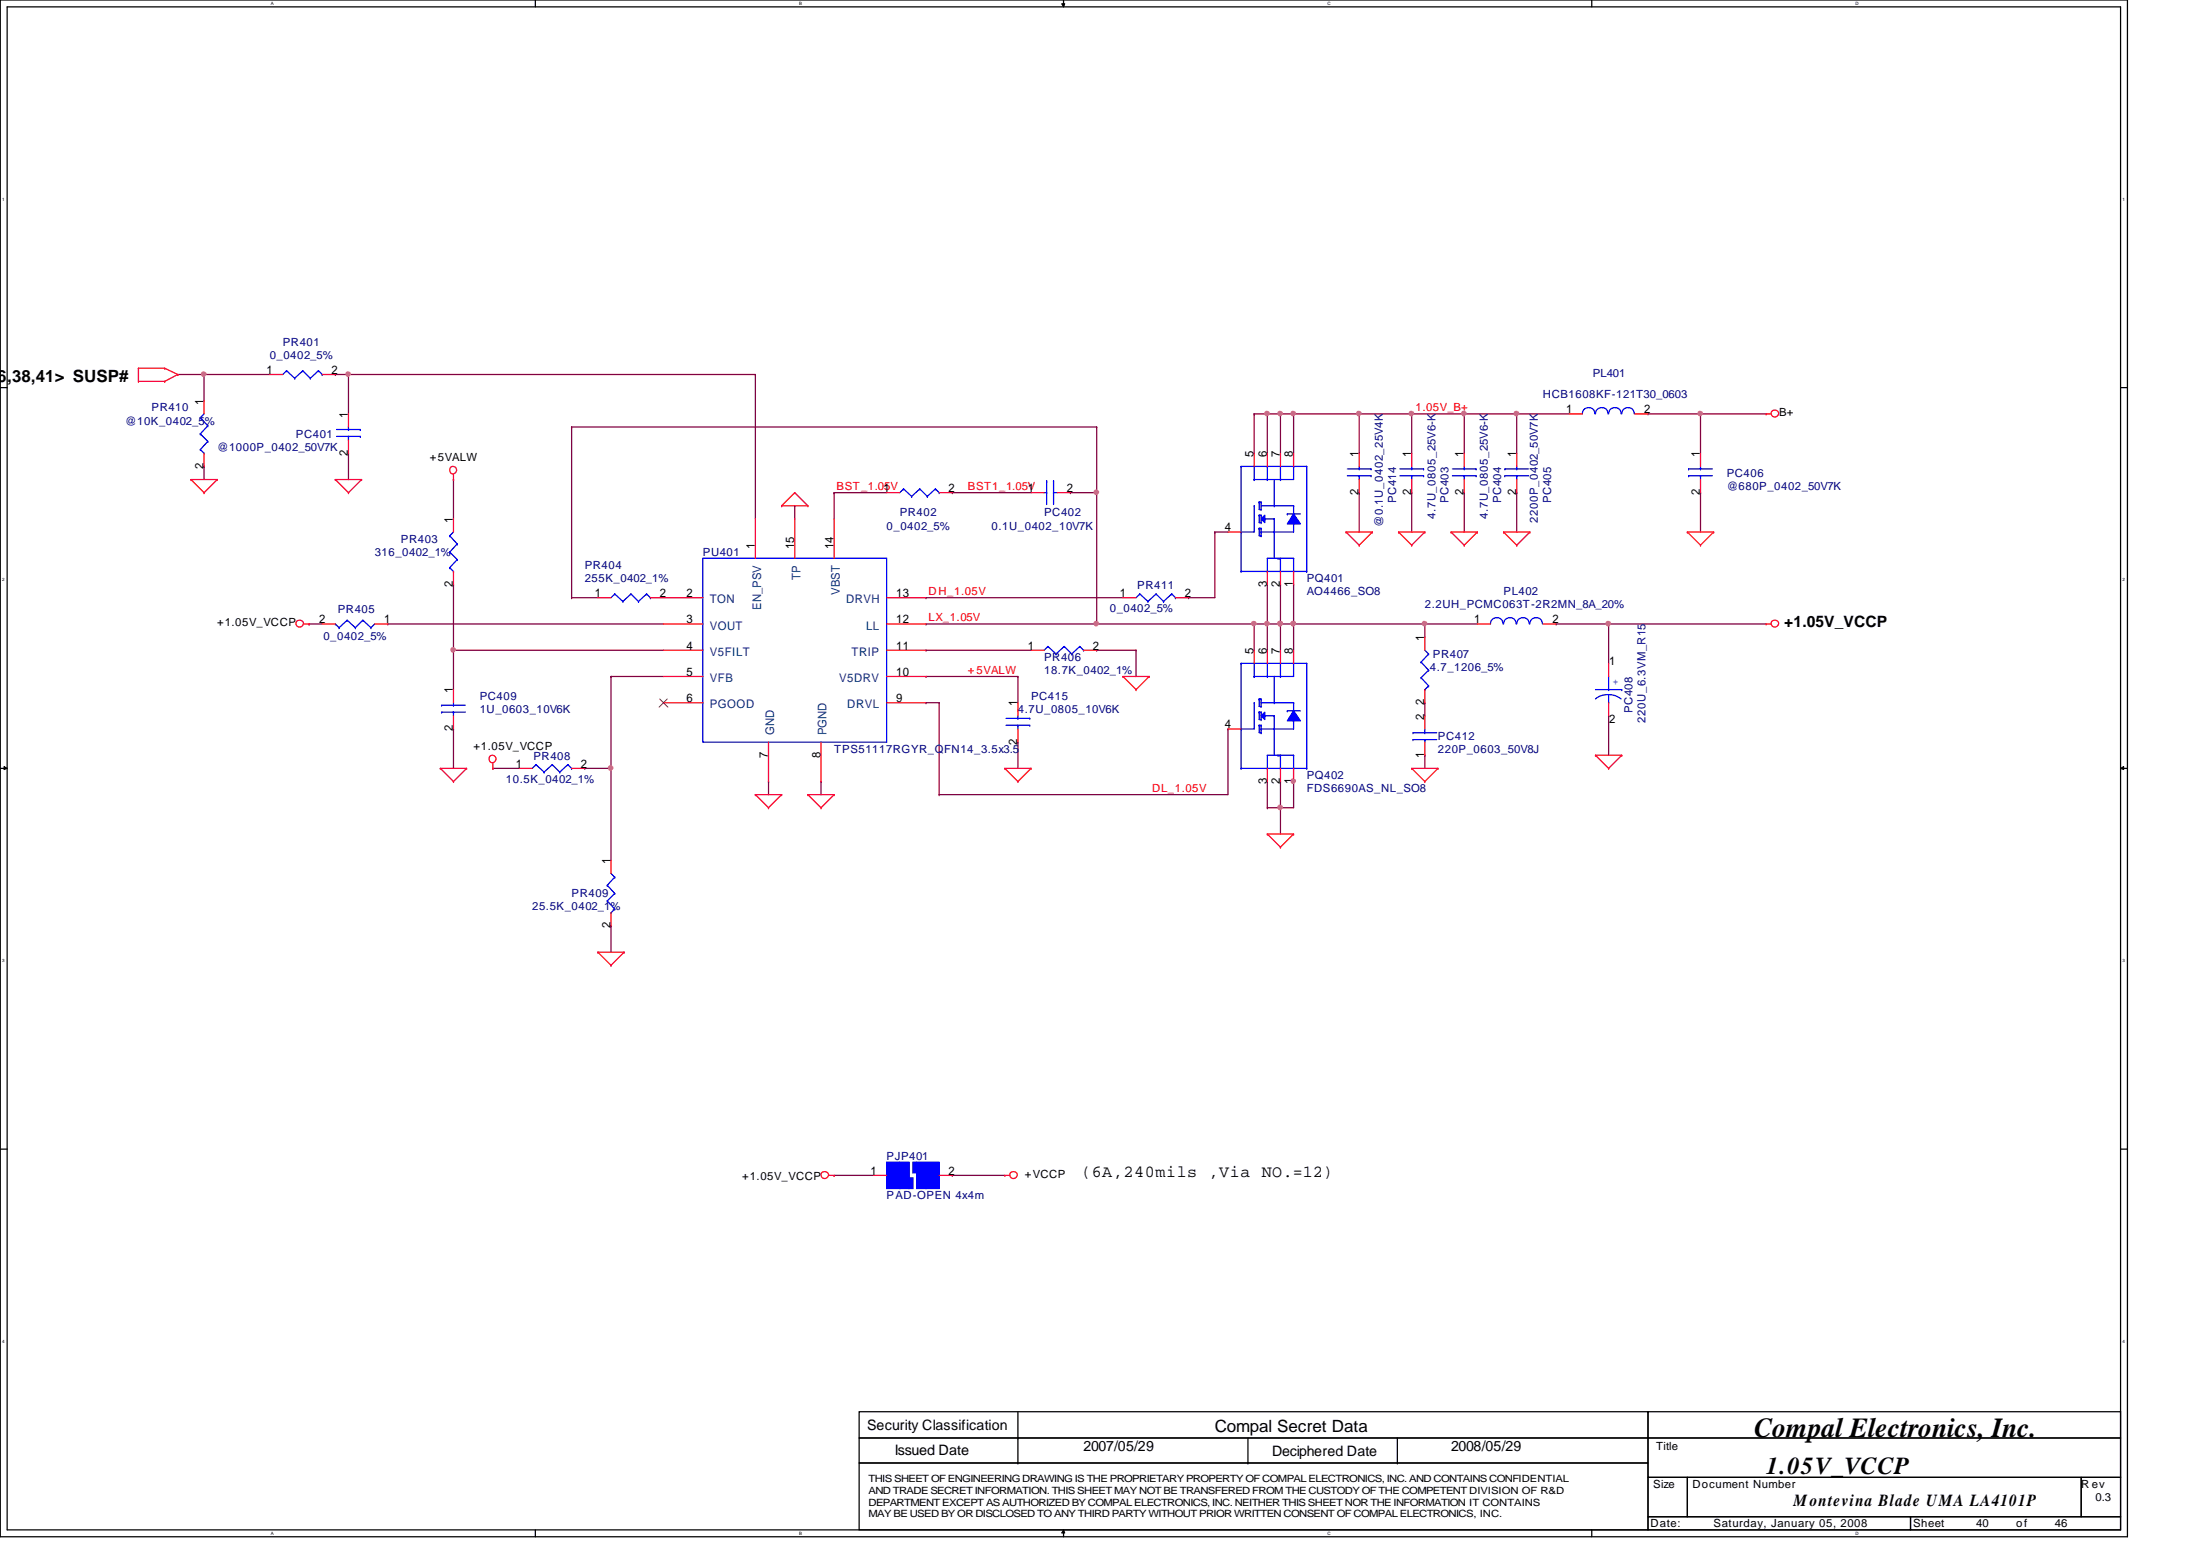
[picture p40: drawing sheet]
<svg xmlns="http://www.w3.org/2000/svg" width="297mm" height="210mm" viewBox="0 0 297 210" stroke-linecap="round" stroke-linejoin="round" font-family="sans-serif">
<defs><g id="words">
<text font-size="3.7" x="237.6" y="194.6">Compal Electronics, Inc.</text>
<text font-size="3.3" x="239.2" y="199.6">1.05V_VCCP</text>
<g font-size="2.3">
<text x="-.3" y="51.7">6,38,41&gt; SUSP#</text>
<text x="146.4" y="159.3">(6A,240mils ,Via NO.=12)</text>
<text x="164.5" y="193.9">Compal Secret Data</text>
<text x="242.9" y="204">Montevina Blade UMA LA4101P</text>
</g>
<text font-size="2.1" x="241.7" y="84.9">+1.05V_VCCP</text>
<g font-size="1.9">
<text x="117.5" y="193.6">Security Classification</text>
<text x="121.2" y="197">Issued Date</text>
<text x="146.8" y="196.5">2007/05/29</text>
<text x="172.3" y="197.2">Deciphered Date</text>
<text x="196.5" y="196.5">2008/05/29</text>
</g>
<g font-size="1.6">
<text x="36.1" y="50.6">1</text>
<text x="44.9" y="50.6">2</text>
<text x="27.6" y="54.8" transform="rotate(-90 27.6 54.8)">1</text>
<text x="47.1" y="56.6" transform="rotate(-90 47.1 56.6)">1</text>
<text x="212.1" y="56">1</text>
<text x="222.7" y="56">2</text>
<text x="27.6" y="63.5" transform="rotate(-90 27.6 63.5)">2</text>
<text x="47.1" y="61.7" transform="rotate(-90 47.1 61.7)">2</text>
<text x="169.8" y="61.9" transform="rotate(-90 169.8 61.9)">5</text>
<text x="171.6" y="61.9" transform="rotate(-90 171.6 61.9)">6</text>
<text x="173.4" y="61.9" transform="rotate(-90 173.4 61.9)">7</text>
<text x="175.1" y="61.9" transform="rotate(-90 175.1 61.9)">8</text>
<text x="184" y="61.9" transform="rotate(-90 184 61.9)">1</text>
<text x="191.1" y="61.9" transform="rotate(-90 191.1 61.9)">1</text>
<text x="198.2" y="61.9" transform="rotate(-90 198.2 61.9)">1</text>
<text x="205.4" y="61.9" transform="rotate(-90 205.4 61.9)">1</text>
<text x="230.2" y="61.9" transform="rotate(-90 230.2 61.9)">1</text>
<text x="61.3" y="70.8" transform="rotate(-90 61.3 70.8)">1</text>
<text x="119.7" y="66.6">1</text>
<text x="128.5" y="66.6">2</text>
<text x="139.2" y="66.6">1</text>
<text x="144.5" y="66.6">2</text>
<text x="165.9" y="72">4</text>
<text x="184" y="67.1" transform="rotate(-90 184 67.1)">2</text>
<text x="191.1" y="67.1" transform="rotate(-90 191.1 67.1)">2</text>
<text x="198.2" y="67.1" transform="rotate(-90 198.2 67.1)">2</text>
<text x="205.4" y="67.1" transform="rotate(-90 205.4 67.1)">2</text>
<text x="230.2" y="67.1" transform="rotate(-90 230.2 67.1)">2</text>
<text x="102.2" y="74.3" transform="rotate(-90 102.2 74.3)">1</text>
<text x="107.6" y="74.3" transform="rotate(-90 107.6 74.3)">15</text>
<text x="112.9" y="74.3" transform="rotate(-90 112.9 74.3)">14</text>
<text x="61.3" y="79.5" transform="rotate(-90 61.3 79.5)">2</text>
<text x="80.6" y="80.9">1</text>
<text x="89.4" y="80.9">2</text>
<text x="93" y="80.9">2</text>
<text x="121.4" y="80.9">13</text>
<text x="151.7" y="80.9">1</text>
<text x="160.5" y="80.9">2</text>
<text x="171.6" y="79.5" transform="rotate(-90 171.6 79.5)">3</text>
<text x="173.4" y="79.5" transform="rotate(-90 173.4 79.5)">2</text>
<text x="175.1" y="79.5" transform="rotate(-90 175.1 79.5)">1</text>
<text x="43.2" y="84.4">2</text>
<text x="52" y="84.4">1</text>
<text x="93" y="84.4">3</text>
<text x="93" y="88">4</text>
<text x="121.4" y="84.4">12</text>
<text x="121.4" y="88">11</text>
<text x="139.2" y="88">1</text>
<text x="148" y="88">2</text>
<text x="169.8" y="88.6" transform="rotate(-90 169.8 88.6)">5</text>
<text x="171.6" y="88.6" transform="rotate(-90 171.6 88.6)">6</text>
<text x="173.4" y="88.6" transform="rotate(-90 173.4 88.6)">7</text>
<text x="175.1" y="88.6" transform="rotate(-90 175.1 88.6)">8</text>
<text x="192.9" y="86.8" transform="rotate(-90 192.9 86.8)">1</text>
<text x="199.7" y="84.4">1</text>
<text x="210.3" y="84.4">2</text>
<text x="61.3" y="93.9" transform="rotate(-90 61.3 93.9)">1</text>
<text x="93" y="91.5">5</text>
<text x="93" y="95.1">6</text>
<text x="121.4" y="95.1">9</text>
<text x="121.4" y="91.5">10</text>
<text x="137.8" y="95.7" transform="rotate(-90 137.8 95.7)">1</text>
<text x="192.9" y="95.5" transform="rotate(-90 192.9 95.5)">2</text>
<text x="218" y="90">1</text>
<text x="61.3" y="99.1" transform="rotate(-90 61.3 99.1)">2</text>
<text x="137.8" y="100.8" transform="rotate(-90 137.8 100.8)">2</text>
<text x="165.9" y="98.6">4</text>
<text x="192.9" y="97.5" transform="rotate(-90 192.9 97.5)">2</text>
<text x="218" y="98">2</text>
<text x="69.9" y="104">1</text>
<text x="78.7" y="104">2</text>
<text x="104" y="102.6" transform="rotate(-90 104 102.6)">7</text>
<text x="111.1" y="102.6" transform="rotate(-90 111.1 102.6)">8</text>
<text x="171.6" y="106.2" transform="rotate(-90 171.6 106.2)">3</text>
<text x="173.4" y="106.2" transform="rotate(-90 173.4 106.2)">2</text>
<text x="175.1" y="106.2" transform="rotate(-90 175.1 106.2)">1</text>
<text x="192.9" y="102.6" transform="rotate(-90 192.9 102.6)">1</text>
<text x="82.7" y="117" transform="rotate(-90 82.7 117)">1</text>
<text x="82.7" y="125.7" transform="rotate(-90 82.7 125.7)">2</text>
<text x="117.9" y="159.1">1</text>
<text x="128.5" y="159.1">2</text>
</g>
<g font-size="1.6" fill="#004080">
<text x="96.1" y="81.7">TON</text>
<text x="103.1" y="82.5" transform="rotate(-90 103.1 82.5)">EN_PSV</text>
<text x="108.4" y="78.5" transform="rotate(-90 108.4 78.5)">TP</text>
<text x="113.7" y="80.5" transform="rotate(-90 113.7 80.5)">VBST</text>
<text x="114.6" y="81.7">DRVH</text>
<text x="96.1" y="85.3">VOUT</text>
<text x="96.1" y="88.8">V5FILT</text>
<text x="115.4" y="88.8">TRIP</text>
<text x="117.3" y="85.3">LL</text>
<text x="96.1" y="92.4">VFB</text>
<text x="96.1" y="95.9">PGOOD</text>
<text x="113.7" y="92.4">V5DRV</text>
<text x="114.8" y="95.9">DRVL</text>
<text x="104.9" y="99.6" transform="rotate(-90 104.9 99.6)">GND</text>
<text x="112" y="99.6" transform="rotate(-90 112 99.6)">PGND</text>
</g>
<g font-size="1.5" fill="#000080">
<text x="38.3" y="46.8">PR401</text>
<text x="36.5" y="48.6">0_0402_5%</text>
<text x="209" y="53.9">HCB1608KF-121T30_0603</text>
<text x="215.8" y="51.1">PL401</text>
<text x="17" y="57.5">@10K_0402_5%</text>
<text x="20.5" y="55.7">PR410</text>
<text x="40.1" y="59.3">PC401</text>
<text x="29.4" y="61">@1000P_0402_50V7K</text>
<text x="233.9" y="64.6">PC406</text>
<text x="120.1" y="71.7">0_0402_5%</text>
<text x="121.9" y="69.9">PR402</text>
<text x="134.3" y="71.7">0.1U_0402_10V7K</text>
<text x="141.4" y="69.9">PC402</text>
<text x="187.3" y="71.4" transform="rotate(-90 187.3 71.4)">@0.1U_0402_25V4K</text>
<text x="189.1" y="68.2" transform="rotate(-90 189.1 68.2)">PC414</text>
<text x="194.4" y="70.3" transform="rotate(-90 194.4 70.3)">4.7U_0805_25V6-K</text>
<text x="196.2" y="68.2" transform="rotate(-90 196.2 68.2)">PC403</text>
<text x="201.5" y="70.3" transform="rotate(-90 201.5 70.3)">4.7U_0805_25V6-K</text>
<text x="203.3" y="68.2" transform="rotate(-90 203.3 68.2)">PC404</text>
<text x="208.3" y="70.8" transform="rotate(-90 208.3 70.8)">2200P_0402_50V7K</text>
<text x="210.1" y="68.2" transform="rotate(-90 210.1 68.2)">PC405</text>
<text x="233.9" y="66.4">@680P_0402_50V7K</text>
<text x="50.8" y="75.3">316_0402_1%</text>
<text x="54.3" y="73.5">PR403</text>
<text x="79.2" y="77">PR404</text>
<text x="95.2" y="75.3">PU401</text>
<text x="45.8" y="83.1">PR405</text>
<text x="79.2" y="78.8">255K_0402_1%</text>
<text x="150.3" y="82.9">0_0402_5%</text>
<text x="154" y="79.8">PR411</text>
<text x="177" y="78.8">PQ401</text>
<text x="177" y="80.6">AO4466_SO8</text>
<text x="193" y="82.4">2.2UH_PCMC063T-2R2MN_8A_20%</text>
<text x="203.7" y="80.6">PL402</text>
<text x="43.8" y="86.6">0_0402_5%</text>
<text x="141.4" y="89.5">PR406</text>
<text x="194.1" y="89.2">PR407</text>
<text x="65" y="94.8">PC409</text>
<text x="139.7" y="94.8">PC415</text>
<text x="141.4" y="91.3">18.7K_0402_1%</text>
<text x="193.7" y="90.9">4.7_1206_5%</text>
<text x="65" y="96.6">1U_0603_10V6K</text>
<text x="113" y="101.9">TPS51117RGYR_QFN14_3.5x3.5</text>
<text x="137.9" y="96.6">4.7U_0805_10V6K</text>
<text x="194.8" y="100.2">PC412</text>
<text x="194.8" y="101.9">220P_0603_50V8J</text>
<text x="221.1" y="96.6" transform="rotate(-90 221.1 96.6)">PC408</text>
<text x="222.9" y="97.9" transform="rotate(-90 222.9 97.9)">220U_6.3VM_R15</text>
<text x="68.5" y="106">10.5K_0402_1%</text>
<text x="72.3" y="102.9">PR408</text>
<text x="177" y="105.5">PQ402</text>
<text x="177" y="107.3">FDS6690AS_NL_SO8</text>
<text x="72.1" y="123.3">25.5K_0402_1%</text>
<text x="77.4" y="121.5">PR409</text>
<text x="120.1" y="157.1">PJP401</text>
<text x="120.1" y="162.4">PAD-OPEN 4x4m</text>
</g>
<g font-size="1.5" fill="#f00">
<text x="191.7" y="55.7">1.05V_B+</text>
<text x="113.3" y="66.4">BST_1.05V</text>
<text x="131.1" y="66.4">BST1_1.05V</text>
<text x="125.8" y="80.6">DH_1.05V</text>
<text x="125.8" y="84.2">LX_1.05V</text>
<text x="131.1" y="91.3">+ 5VALW</text>
<text x="156.1" y="107.3">DL_1.05V</text>
</g>
<g font-size="1.5">
<text x="241" y="56.4">B+</text>
<text x="58.2" y="62.5">+5VALW</text>
<text x="29.4" y="84.8">+1.05V_VCCP</text>
<text x="64.1" y="101.6">+1.05V_VCCP</text>
<text x="100.5" y="159.8">+1.05V_VCCP</text>
<text x="138.8" y="159.5">+VCCP</text>
<text x="224.3" y="196.3">Title</text>
<text x="223.9" y="201.5">Size</text>
<text x="229.2" y="201.5">Document Number</text>
<text x="281.9" y="201.5">R ev</text>
<text x="283.8" y="203.3">0.3</text>
<text x="223.6" y="206.8">Date:</text>
<text x="232.1" y="206.8">Saturday, January 05, 2008</text>
<text x="259.1" y="206.8">Sheet</text>
<text x="267.7" y="206.8">40</text>
<text x="273.1" y="206.8">of</text>
<text x="278.3" y="206.8">46</text>
</g>
<text font-size="1.5" fill="#00f" x="218.4" y="92.7">+</text>
<g font-size="1.4">
<text x="117.6" y="200.7">THIS SHEET OF ENGINEERING DRAWING IS THE PROPRIETARY PROPERTY OF COMPAL ELECTRONICS, INC. AND CONTAINS CONFIDENTIAL</text>
<text x="117.6" y="202.3">AND TRADE SECRET INFORMATION. THIS SHEET MAY NOT BE TRANSFERED FROM THE CUSTODY OF THE COMPETENT DIVISION OF R&amp;D</text>
<text x="117.6" y="203.9">DEPARTMENT EXCEPT AS AUTHORIZED BY COMPAL ELECTRONICS, INC. NEITHER THIS SHEET NOR THE INFORMATION IT CONTAINS</text>
<text x="117.6" y="205.5">MAY BE USED BY OR DISCLOSED TO ANY THIRD PARTY WITHOUT PRIOR WRITTEN CONSENT OF COMPAL ELECTRONICS, INC.</text>
</g>
<g font-size=".6">
<text x="36.7" y=".7">A</text>
<text x="108.2" y=".7">B</text>
<text x="179.8" y=".7">C</text>
<text x="251.3" y=".7">D</text>
<text x=".3" y="27.2">1</text>
<text x="287.5" y="27.2">1</text>
<text x=".3" y="78.7">2</text>
<text x="287.5" y="78.7">2</text>
<text x=".3" y="130.3">3</text>
<text x="287.5" y="130.3">3</text>
<text x=".3" y="181.9">4</text>
<text x="287.5" y="181.9">4</text>
<text x="36.7" y="207.9">A</text>
<text x="108.2" y="207.9">B</text>
<text x="179.8" y="207.9">C</text>
<text x="251.3" y="207.9">D</text>
</g>
</g></defs>
<path d="M0 0h288.2v208.1h-288.2zM1 .9h286.2v206.3h-286.2z" fill="none" stroke="#000" stroke-width=".17"/>
<g fill="#fff">
<path d="M36.7 .2h.4v.6h-.4z"/>
<path d="M36.7 207.3h.4v.7h-.4z"/>
</g>
<path d="M72.5 0v.9M72.5 207.2v.9" fill="none" stroke="#000" stroke-width=".17"/>
<g fill="#fff">
<path d="M108.2 .2h.5v.6h-.5z"/>
<path d="M108.2 207.3h.5v.7h-.5z"/>
</g>
<path d="M144.1 0v.9M144.1 207.2v.9" fill="none" stroke="#000" stroke-width=".17"/>
<path d="M143.8 .5h.4l-.1 .4zM144.1 207.2l.1 .4h-.4z" fill="#000"/>
<path d="M143.8 .5h.4l-.1 .4zM144.1 207.2l.1 .4h-.4z" fill="none" stroke="#000" stroke-width=".14"/>
<g fill="#fff">
<path d="M179.8 .2h.4v.6h-.4z"/>
<path d="M179.8 207.3h.4v.7h-.4z"/>
</g>
<path d="M215.6 0v.9M215.6 207.2v.9" fill="none" stroke="#000" stroke-width=".17"/>
<g fill="#fff">
<path d="M251.3 .2h.5v.6h-.5z"/>
<path d="M251.3 207.3h.5v.7h-.5z"/>
<path d="M.3 26.7h.3v.6h-.3z"/>
<path d="M287.5 26.7h.3v.6h-.3z"/>
<path d="M.3 78.2h.3v.7h-.3z"/>
<path d="M287.5 78.2h.3v.7h-.3z"/>
</g>
<path d="M0 52.5h1M287.2 52.5h1" fill="none" stroke="#000" stroke-width=".17"/>
<g fill="#fff">
<path d="M.3 129.8h.3v.7h-.3z"/>
<path d="M287.5 129.8h.3v.7h-.3z"/>
</g>
<path d="M0 104.1h1M287.2 104.1h1" fill="none" stroke="#000" stroke-width=".17"/>
<path d="M.5 103.8l.5 .3-.5 .1zM287.2 104.1l.5-.3v.4z" fill="#000"/>
<path d="M.5 103.8l.5 .3-.5 .1zM287.2 104.1l.5-.3v.4z" fill="none" stroke="#000" stroke-width=".14"/>
<g fill="#fff">
<path d="M.3 181.4h.3v.6h-.3z"/>
<path d="M287.5 181.4h.3v.6h-.3z"/>
</g>
<g fill="none" stroke="#000" stroke-width=".17">
<path d="M0 155.6h1M287.2 155.6h1M116.4 191.2h106.8v3.5h-106.8zM116.4 194.7h106.8v3.4h-106.8zM116.4 198.1h106.8v9.1h-106.8zM137.9 194.7h.1M137.9 198.1h.1M137.9 191.2v6.9M169 198.1h.1M169 194.7v3.4M189.3 198.1h.1M189.3 194.7v3.4"/>
<path d="M223.2 191.2h64v3.5h-64zM223.2 194.7h64v5.4h-64zM223.2 200.1h5.4v5.3h-5.4zM223.2 205.4h35.6v1.8h-35.6zM228.6 200.1h53.3v5.3h-53.3zM258.8 205.4h28.4v1.8h-28.4zM281.9 200.1h5.3v5.3h-5.3z"/>
</g>
<g fill="none" stroke="#800040" stroke-width=".17">
<path d="M24.1 50.7h.1M24.1 50.7h12.4M27.6 50.7h.1M27.6 50.7v3.6M45.4 50.7h.1M45.4 50.7h56.9M47.2 50.7h.1M47.2 50.7v5.3M77.4 57.8h.1M77.4 57.8v23.1M77.4 57.8h71.1M102.3 50.7h.1"/>
<path d="M102.3 50.7v19.6M148.5 57.8h.1M148.5 57.8v26.7M169.9 56h.1M169.9 56h42.7M169.9 56v5.4M171.7 56h.1M171.7 56v5.4M173.4 56h.1M173.4 56v5.4M175.2 56h.1M175.2 56v5.4"/>
<path d="M184.1 56h.1M184.1 56v5.4M191.2 56h.1M191.2 56v5.4M198.3 56h.1M198.3 56v5.4M205.4 56h.1M205.4 56v5.4M223.2 56h.1M223.2 56h16M230.3 56h.1M230.3 56v5.4"/>
<path d="M27.6 63.2h.1M27.6 63.2v1.7M47.2 61.4h.1M47.2 61.4v3.5M61.4 79.2h.1M61.4 64.9h.1M61.4 64.9v5.4M61.4 79.2v14.2M107.6 68.5h.1M107.6 68.5v1.8M113 66.7h.1M113 66.7v3.6"/>
<path d="M113 66.7h7.1M129 66.7h.1M129 66.7h10.7M145 66.7h.1M145 66.7h3.5M148.5 66.7h.1M164.5 72.1h.1M164.5 72.1v8.8h-3.5M164.5 72.1h1.8M171.7 79.2h.1M171.7 79.2v8.9M173.4 79.2h.1"/>
<path d="M173.4 79.2v8.9M175.2 79.2h.1M175.2 79.2v8.9M184.1 66.7h.1M184.1 66.7v5.4M191.2 66.7h.1M191.2 66.7v5.4M198.3 66.7h.1M198.3 66.7v5.4M205.4 66.7h.1M205.4 66.7v5.4M230.3 66.7h.1"/>
<path d="M230.3 66.7v5.4M41.9 84.5h.1M41.9 84.5h1.7M52.5 84.5h.1M52.5 84.5h37.4M61.4 98.7h.1M61.4 88.1h.1M61.4 98.7v5.4M61.4 88.1h28.5M77.4 80.9h.1M77.4 80.9h3.6M82.8 91.6h.1"/>
<path d="M82.8 91.6v24.9M82.8 91.6h7.1M125.4 91.6h.1M125.4 88.1h.1M125.4 84.5h.1M125.4 80.9h.1M125.4 95.2h.1M125.4 84.5h74.7M125.4 91.6h12.5M125.4 88.1h14.3M125.4 80.9h26.7M125.4 95.2h1.8"/>
<path d="M127.2 95.2h.1M127.2 95.2v12.4M137.9 91.6h.1M137.9 91.6v3.6M148.5 84.5h.1M148.5 88.1h.1M148.5 88.1h5.4M153.9 88.1h.1M153.9 88.1v3.5M161 80.9h.1M166.3 98.7h.1M166.3 98.7v8.9h-39.1"/>
<path d="M169.9 84.5h.1M169.9 84.5v3.6M171.7 84.5h.1M173.4 84.5h.1M175.2 84.5h.1M193 95.2h.1M193 84.5h.1M193 84.5v1.8M193 95.2v1.7M210.8 84.5h.1M210.8 84.5h28.4M217.9 84.5h.1"/>
<path d="M217.9 96.9h.1M217.9 84.5v5.3M217.9 96.9v5.4M66.8 104.1h.1M66.8 104.1h3.5M79.2 104.1h.1M79.2 104.1h3.6M82.8 104.1h.1M104.1 105.8h.1M104.1 105.8v1.8M111.2 105.8h.1M111.2 105.8v1.8"/>
<path d="M127.2 107.6h.1M137.9 100.5h.1M137.9 100.5v3.6M171.7 105.8h.1M171.7 109.4h.1M171.7 105.8v3.6M173.4 105.8h.1M173.4 109.4h.1M173.4 105.8v7.1M175.2 105.8h.1M175.2 105.8v3.6h-3.5M193 102.3h.1"/>
<path d="M193 102.3v1.8M82.8 125.4h.1M82.8 125.4v3.5M113 159.2h.1M113 159.2h5.3M129 159.2h.1M129 159.2h7.1"/>
</g>
<g fill="none" stroke="#f00" stroke-width=".17">
<path d="M18.7 49.9h.1M18.7 51.6h.1M18.7 49.9h3.6M18.7 49.9v1.7M18.7 51.6h3.6M22.3 49.9h.1M22.3 51.6h.1M22.3 49.9l1.8 .8M24.1 50.7h.1M24.1 50.7l-1.8 .9M212.6 56h1.7M221.4 56h1.8"/>
<path d="M239.2 56h.1M239.2 56h.7M25.9 64.9h.1M25.9 64.9h3.5M25.9 64.9l1.7 1.8M27.6 66.7h.1M29.4 64.9h.1M29.4 64.9l-1.8 1.8M45.4 64.9h.1M45.4 64.9h3.6M45.4 64.9l1.8 1.8M47.2 66.7h.1"/>
<path d="M49 64.9h.1M49 64.9l-1.8 1.8M61.4 64.9h.1M61.4 64.3v.6M61.4 70.3v1.8M61.4 77.4v1.8M105.9 68.5h.1M105.9 68.5h3.5M107.6 66.7h.1M107.6 66.7l-1.7 1.8M107.6 66.7l1.8 1.8M109.4 68.5h.1"/>
<path d="M182.3 72.1h.1M182.3 72.1h3.6M182.3 72.1l1.8 1.7M184.1 73.8h.1M185.9 72.1h.1M185.9 72.1l-1.8 1.7M189.4 72.1h.1M189.4 72.1h3.6M189.4 72.1l1.8 1.7M191.2 73.8h.1M193 72.1h.1M193 72.1l-1.8 1.7"/>
<path d="M196.5 72.1h.1M196.5 72.1h3.6M196.5 72.1l1.8 1.7M198.3 73.8h.1M200.1 72.1h.1M200.1 72.1l-1.8 1.7M203.7 72.1h.1M203.7 72.1h3.5M203.7 72.1l1.7 1.7M205.4 73.8h.1M207.2 72.1h.1M207.2 72.1l-1.8 1.7"/>
<path d="M228.6 72.1h.1M228.6 72.1h3.5M228.6 72.1l1.7 1.7M230.3 73.8h.1M232.1 72.1h.1M232.1 72.1l-1.8 1.7M41.2 84.5h.7M41.9 84.5h.1M152.1 91.6h.1M152.1 91.6h3.6M152.1 91.6l1.8 1.8M153.9 93.4h.1"/>
<path d="M155.7 91.6h.1M155.7 91.6l-1.8 1.8M217.9 89.8v1.8M217.9 95.2v1.7M239.2 84.5h.1M239.2 84.5h.7M59.6 104.1h.1M59.6 104.1h3.6M59.6 104.1l1.8 1.7M61.4 105.8h.1M63.2 104.1h.1M63.2 104.1l-1.8 1.7"/>
<path d="M66.8 104.1h.1M66.8 103.4v.7M82.8 116.5v1.8M102.3 107.6h.1M102.3 107.6h3.6M102.3 107.6l1.8 1.8M104.1 109.4h.1M105.9 107.6h.1M105.9 107.6l-1.8 1.8M109.4 107.6h.1M109.4 107.6h3.6M109.4 107.6l1.8 1.8"/>
<path d="M111.2 109.4h.1M113 107.6h.1M113 107.6l-1.8 1.8M136.1 104.1h.1M136.1 104.1h3.6M136.1 104.1l1.8 1.7M137.9 105.8h.1M139.7 104.1h.1M139.7 104.1l-1.8 1.7M171.7 112.9h.1M171.7 112.9h3.5M171.7 112.9l1.7 1.8"/>
<path d="M173.4 114.7h.1M175.2 112.9h.1M175.2 112.9l-1.8 1.8M191.2 104.1h.1M191.2 104.1h3.6M191.2 104.1l1.8 1.7M193 105.8h.1M194.8 104.1h.1M194.8 104.1l-1.8 1.7M216.1 102.3h.1M216.1 102.3h3.6M216.1 102.3l1.8 1.8"/>
<path d="M217.9 104.1h.1M219.7 102.3h.1M219.7 102.3l-1.8 1.8M81 128.9h.1M81 128.9h3.5M81 128.9l1.8 1.8M82.8 130.7h.1M82.8 123.6v1.8M84.5 128.9h.1M84.5 128.9l-1.7 1.8M112.3 159.2h.7M113 159.2h.1"/>
<path d="M136.1 159.2h.1M136.1 159.2h.7"/>
<circle cx="240.4" cy="56" r=".5"/>
<circle cx="61.3" cy="63.7" r=".5"/>
<circle cx="40.6" cy="84.4" r=".5"/>
<circle cx="240.4" cy="84.4" r=".5"/>
<circle cx="66.7" cy="102.8" r=".5"/>
<circle cx="111.7" cy="159.1" r=".5"/>
<circle cx="137.3" cy="159.1" r=".5"/>
</g>
<g fill="none" stroke="#00f" stroke-width=".17">
<path d="M214.3 56a.85 .85 0 0 1 .9-.8 .85 .85 0 0 1 .8 .8M216.1 56a.85 .85 0 0 1 .9-.8 .85 .85 0 0 1 .8 .8M217.9 56a.85 .85 0 0 1 .8-.8 .85 .85 0 0 1 .9 .8M219.7 56a.85 .85 0 0 1 .8-.8 .85 .85 0 0 1 .9 .8M60.9 72.6h.1M60.9 74.8h.1M60.9 76.9h.1M60.9 72.6l1 1.1M60.9 74.8l1 1M60.9 76.9l.5 .5M61.4 77.4h.1M61.4 72.1l-.5 .5"/>
<path d="M61.9 73.7h.1M61.9 75.8h.1M61.9 73.7l-1 1.1M61.9 75.8l-1 1.1M216.1 93.4h3.6M217.9 93.4h.1M217.9 94.1h.3a2.53 2.53 0 0 1 1.4 .6M217.9 94.1h-.5a2.25 2.25 0 0 0-1.3 .6M217.9 95.2h.1M217.9 91.6v1.8M217.9 94.1v1.1M219.7 93.4h.1"/>
<path d="M82.2 119.9h.1M82.2 119.9l1.1 1.1M82.8 118.3l.5 .5M83.3 118.8h.1M83.3 118.8l-1.1 1.1M82.2 122h.1M82.2 122l1.1 1.1M82.8 123.6h.1M83.3 121h.1M83.3 123.1h.1M83.3 121l-1.1 1M83.3 123.1l-.5 .5"/>
</g>
<path d="M120.1 157.4h1.8v3.6h-1.8z" fill-rule="evenodd" fill="#00f"/>
<path d="M120.1 157.4h1.8v3.6h-1.8z" fill="none" stroke="#00f" stroke-width=".17"/>
<path d="M125.4 157.4h1.8v3.6h-1.8z" fill-rule="evenodd" fill="#00f"/>
<path d="M125.4 157.4h1.8v3.6h-1.8z" fill="none" stroke="#00f" stroke-width=".17"/>
<path d="M121.9 157.4h1.2v3.6h-1.2z" fill-rule="evenodd" fill="#00f"/>
<path d="M121.9 157.4h1.2v3.6h-1.2z" fill="none" stroke="#00f" stroke-width=".17"/>
<path d="M123.1 159.5h.6v1.5h-.6z" fill-rule="evenodd" fill="#00f"/>
<path d="M123.1 159.5h.6v1.5h-.6z" fill="none" stroke="#00f" stroke-width=".17"/>
<path d="M123.7 157.4h.5v1.4h-.5z" fill-rule="evenodd" fill="#00f"/>
<path d="M123.7 157.4h.5v1.4h-.5z" fill="none" stroke="#00f" stroke-width=".17"/>
<path d="M124.2 157.4h1.2v3.6h-1.2z" fill-rule="evenodd" fill="#00f"/>
<g fill="none" stroke="#00f" stroke-width=".17">
<path d="M27.1 56.6h.1M27.1 58.8h.1M27.1 56.6l1 1.1M27.1 58.8l1 1M27.6 56l-.5 .6M28.1 57.7h.1M28.1 59.8h.1M28.1 57.7l-1 1.1M28.1 59.8l-1 1.1M45.6 59.1h3.2M45.6 58.2h3.2M47.2 58.2h.1"/>
<path d="M47.2 59.1h.1M47.2 57.8v.4M47.2 59.1v.5M48.8 59.1h.1M48.8 58.2h.1M27.1 60.9h.1M27.1 60.9l.5 .5M27.6 61.4h.1M122.4 66.2h.1M122.4 66.2l-.5 .5M122.4 66.2l1.1 1M123.5 67.2h.1"/>
<path d="M124.6 66.2h.1M124.6 66.2l-1.1 1M124.6 66.2l1 1M125.6 67.2h.1M126.7 66.2h.1M126.7 66.2l-1.1 1M126.7 66.2l.5 .5M127.2 66.7h.1M83.3 80.4h.1M83.3 80.4l-.5 .5M83.3 80.4l1.1 1M84.4 81.4h.1"/>
<path d="M85.5 80.4h.1M85.5 80.4l-1.1 1M85.5 80.4l1 1M86.5 81.4h.1M87.6 80.4h.1M87.6 80.4l-1.1 1M87.6 80.4l.5 .5M88.1 80.9h.1M141.9 87.5h.1M141.9 87.5l-.5 .6M141.9 87.5l1.1 1.1M143 88.6h.1"/>
<path d="M144.1 87.5h.1M144.1 87.5l-1.1 1.1M144.1 87.5l1.1 1.1M145.2 88.6h.1M146.3 87.5h.1M146.3 87.5l-1.1 1.1M146.3 87.5l.5 .6M146.8 88.1h.1M192.5 89.7h.1M192.5 91.8h.1M192.5 89.7l1 1.1M192.5 91.8l1 1.1"/>
<path d="M193 93.4h.1M193 88.1l.5 .5M193.5 88.6h.1M193.5 90.8h.1M193.5 92.9h.1M193.5 88.6l-1 1.1M193.5 90.8l-1 1M193.5 92.9l-.5 .5M72.6 103.5h.1M72.6 103.5l-.5 .6M72.6 103.5l1.1 1.1M73.7 104.6h.1"/>
<path d="M74.8 103.5h.1M74.8 103.5l-1.1 1.1M74.8 103.5l1 1.1M75.8 104.6h.1M76.9 103.5h.1M76.9 103.5l-1.1 1.1M76.9 103.5l.5 .6M77.4 104.1h.1M124.2 157.4h1.2v3.6h-1.2z"/>
</g>
<g fill="none" stroke="#f00" stroke-width=".17">
<path d="M27.6 54.3v1.7M47.2 56v1.8M47.2 59.6v1.8M27.6 61.4v1.8M120.1 66.7h1.8M127.2 66.7h1.8M81 80.9h1.8M88.1 80.9h1.8M139.7 88.1h1.7M146.8 88.1h1.7M193 86.3v1.8M193 93.4v1.8"/>
<path d="M70.3 104.1h1.8M77.4 104.1h1.8M118.3 159.2h1.8M127.2 159.2h1.8"/>
</g>
<path d="M175.2 96.3l.9 1.3h-1.7z" fill="#00f"/>
<path d="M175.2 96.3l.9 1.3h-1.7z" fill="none" stroke="#00f" stroke-width=".17"/>
<path d="M170.8 96.9l.5-.5v1.1z" fill="#00f"/>
<g fill="none" stroke="#00f" stroke-width=".17">
<path d="M95.2 75.6h24.9v24.9h-24.9zM182.5 64.4h3.2M182.5 63.5h3.2M184.1 63.5h.1M184.1 64.4h.1M184.1 63.2v.3M184.1 64.4v.5M185.7 64.4h.1M185.7 63.5h.1M196.7 64.4h3.2M196.7 63.5h3.2M198.3 63.5h.1"/>
<path d="M198.3 64.4h.1M198.3 63.2v.3M198.3 64.4v.5M199.9 64.4h.1M199.9 63.5h.1M203.8 64.4h.1M203.8 63.5h.1M203.8 64.4h3.2M203.8 63.5h3.2M205.4 63.5h.1M205.4 64.4h.1M205.4 63.2v.3"/>
<path d="M205.4 64.4v.5M228.7 64.4h.1M228.7 63.5h.1M228.7 64.4h3.2M228.7 63.5h3.2M230.3 63.5h.1M230.3 64.4h.1M230.3 63.2v.3M230.3 64.4v.5M45.4 84.5h.1M45.4 84.5l.5 .5M45.9 85h.1"/>
<path d="M47 84h.1M47 84l1.1 1M47 84l-1.1 1M48.1 85h.1M49.1 84h.1M49.1 84l1.1 1M49.1 84l-1 1M50.2 85h.1M50.8 84.5l-.6 .5M136.3 98.2h3.2M136.3 97.3h3.2M137.9 97.3h.1"/>
<path d="M137.9 98.2h.1M137.9 96.9v.4M137.9 98.2v.5M139.5 98.2h.1M139.5 97.3h.1M154.4 80.4h.1M154.4 80.4l-.5 .5M154.4 80.4l1.1 1M155.5 81.4h.1M156.6 80.4h.1M156.6 80.4l-1.1 1M156.6 80.4l1 1"/>
<path d="M157.6 81.4h.1M158.7 80.4h.1M158.7 80.4l-1.1 1M158.7 80.4l.5 .5M159.2 80.9h.1M168.1 89.8h.1M168.1 98.7h.1M168.1 89.8h8.9M168.1 89.8v14.3M169.9 95.2h.1M169.9 91.6h.1M169.9 89.8v1.8"/>
<path d="M169.9 95.2v3.5h-1.8M170.6 98.2h.1M170.6 96.4h.1M170.6 94.7h.1M170.6 94.7v1h.2M170.6 96.4v1.1h.2M170.6 98.2v1h.2M170.6 98.2h.2M170.6 96.4h.2M170.6 94.7h.2M170.8 96.9l.5-.5v1.1zM170.8 99.2h.1"/>
<path d="M170.8 98.2h.1M170.8 97.5h.1M170.8 96.4h.1M170.8 95.7h.1M170.8 94.7h.1M170.8 98.7h.1M170.8 94.7v1M170.8 96.4v1.1M170.8 98.2v1M170.8 95.2h4.4M171.3 96.9h.1M171.3 96.9h1.3"/>
<path d="M171.7 91.6h.1M171.7 89.8v1.8M172.6 95.2h.1M172.6 98.7h.1M172.6 96.9h.1M172.6 91.6v3.6M172.6 96.9v5.4M173.4 91.6h.1M173.4 89.8v1.8M174.4 96.3h.1M174.4 96.3h1.7M175.2 97.6h.1"/>
<path d="M175.2 95.2h.1M175.2 89.8h.1M175.2 89.8v1.8h-5.3M175.2 95.2v1.1M175.2 97.6v1.1h-4.4M177 89.8h.1M177 89.8v14.3M191.4 99.2h.1M191.4 99.2h3.2M193 99.2h.1M193 98.7v.5M168.1 104.1h.1"/>
<path d="M168.1 104.1h8.9M171.7 104.1h.1M173.1 102.3h.1M173.3 102.3h.1M173.4 104.1h.1M173.4 102.3h.1M173.4 102.3v1.8M175.2 102.3h.1M175.2 104.1h.1M175.2 102.3v1.8M175.2 102.3h-3.5v1.8M177 104.1h.1"/>
<path d="M191.4 100.2h.1M191.4 100.2h3.2M193 100.2h.1M193 100.2v.3"/>
</g>
<g fill="none" stroke="#f00" stroke-width=".17">
<path d="M102.3 70.3v5.3M107.6 70.3v5.3M113 70.3v5.3M184.1 61.4v1.8M184.1 64.9v1.8M198.3 61.4v1.8M198.3 64.9v1.8M205.4 61.4v1.8M205.4 64.9v1.8M230.3 61.4v1.8M230.3 64.9v1.8M43.6 84.5h1.8"/>
<path d="M50.8 84.5h1.7M89.9 84.5h5.3M89.9 80.9h5.3M89.9 88.1h5.3M89.9 91.6h5.3M89.9 95.2h5.3M120.1 84.5h5.3M120.1 80.9h5.3M120.1 88.1h5.3M120.1 91.6h5.3M120.1 95.2h5.3M137.9 95.2v1.7"/>
<path d="M137.9 98.7v1.8M152.1 80.9h1.8M159.2 80.9h1.8M166.3 98.7h1.8M169.9 88.1v1.7M171.7 88.1v1.7M173.4 88.1v1.7M175.2 88.1v1.7M193 96.9v1.8M104.1 100.5v5.3M111.2 100.5v5.3M171.7 104.1v1.7"/>
<path d="M173.4 104.1v1.7M175.2 104.1v1.7M193 100.5v1.8"/>
</g>
<path d="M89.4 94.7l1.1 1.1M90.4 94.7l-1.1 1.1" fill="none" stroke="#804000" stroke-width=".14"/>
<path d="M175.2 69.6l.9 1.4h-1.7z" fill="#00f"/>
<path d="M175.2 69.6l.9 1.4h-1.7z" fill="none" stroke="#00f" stroke-width=".17"/>
<path d="M170.8 70.3l.5-.5v1z" fill="#00f"/>
<g fill="none" stroke="#00f" stroke-width=".17">
<path d="M38.8 50.2h.1M38.8 50.2l-.5 .5M38.8 50.2l1.1 1M39.9 51.2h.1M41 50.2h.1M41 50.2l-1.1 1M41 50.2l1 1M42 51.2h.1M43.1 50.2h.1M43.1 50.2l-1.1 1M43.1 50.2l.5 .5M43.6 50.7h.1"/>
<path d="M141.4 66.7h.4M141.8 66.7h.1M141.8 65.1h.1M141.8 65.1v3.2M142.7 65.1h.1M142.7 66.7h.1M142.7 66.7h.5M142.7 65.1v3.2M168.1 63.2h.1M168.1 77.4h.1M168.1 72.1h.1M168.1 77.4h8.9"/>
<path d="M168.1 63.2h8.9M168.1 63.2v14.2M169.9 68.5h.1M169.9 64.9h.1M169.9 63.2v1.7M169.9 68.5v3.6h-1.8M170.6 71.5h.1M170.6 69.8h.1M170.6 68h.1M170.6 68v1h.2M170.6 69.8v1h.2M170.6 71.5v1.1h.2"/>
<path d="M170.6 71.5h.2M170.6 69.8h.2M170.6 68h.2M170.8 70.3l.5-.5v1zM170.8 72.6h.1M170.8 71.5h.1M170.8 70.8h.1M170.8 69.8h.1M170.8 69h.1M170.8 68h.1M170.8 72.1h.1M170.8 68v1"/>
<path d="M170.8 69.8v1M170.8 71.5v1.1M170.8 68.5h4.4M171.3 70.3h.1M171.3 70.3h1.3M171.7 64.9h.1M171.7 77.4h.1M171.7 63.2v1.7M172.6 68.5h.1M172.6 72.1h.1M172.6 70.3h.1M172.6 64.9v3.6"/>
<path d="M172.6 70.3v5.3M173.1 75.6h.1M173.3 75.6h.1M173.4 77.4h.1M173.4 64.9h.1M173.4 75.6h.1M173.4 63.2v1.7M173.4 75.6v1.8M174.4 69.6h.1M174.4 69.6h1.7M175.2 71h.1M175.2 68.5h.1"/>
<path d="M175.2 63.2h.1M175.2 75.6h.1M175.2 77.4h.1M175.2 63.2v1.7h-5.3M175.2 68.5v1.1M175.2 71v1.1h-4.4M175.2 75.6v1.8M175.2 75.6h-3.5v1.8M177 77.4h.1M177 63.2h.1M177 63.2v14.2M189.6 64.4h3.2"/>
<path d="M189.6 63.5h3.2M191.2 63.5h.1M191.2 64.4h.1M191.2 63.2v.3M191.2 64.4v.5M192.8 64.4h.1M192.8 63.5h.1M59.8 96.4h.1M59.8 95.5h.1M59.8 96.4h3.2M59.8 95.5h3.2M61.4 95.5h.1"/>
<path d="M61.4 96.4h.1M61.4 95.2v.3M61.4 96.4v.5M201.9 84.5a.85 .85 0 0 1 .8-.8 .85 .85 0 0 1 .9 .8M203.7 84.5a.85 .85 0 0 1 .8-.8 .85 .85 0 0 1 .9 .8M205.4 84.5a.85 .85 0 0 1 .9-.8 .85 .85 0 0 1 .8 .8M207.2 84.5a.85 .85 0 0 1 .9-.8 .85 .85 0 0 1 .8 .8"/>
</g>
<g fill="none" stroke="#f00" stroke-width=".17">
<path d="M36.5 50.7h1.8M43.6 50.7h1.8M139.7 66.7h1.7M143.2 66.7h1.8M166.3 72.1h1.8M169.9 61.4v1.8M171.7 61.4v1.8M171.7 77.4v1.8M173.4 61.4v1.8M173.4 77.4v1.8M175.2 61.4v1.8M175.2 77.4v1.8"/>
<path d="M191.2 61.4v1.8M191.2 64.9v1.8M61.4 93.4v1.8M61.4 96.9v1.8M200.1 84.5h1.8M209 84.5h1.8"/>
</g>
<circle cx="47.1" cy="50.7" r=".31" fill="#f0f"/>
<circle cx="47.1" cy="50.7" r=".31" fill="none" stroke="#f0f" stroke-width=".17"/>
<circle cx="82.7" cy="104" r=".31" fill="#f0f"/>
<circle cx="82.7" cy="104" r=".31" fill="none" stroke="#f0f" stroke-width=".17"/>
<circle cx="61.4" cy="88" r=".31" fill="#f0f"/>
<circle cx="61.4" cy="88" r=".31" fill="none" stroke="#f0f" stroke-width=".17"/>
<circle cx="171.6" cy="84.4" r=".31" fill="#f0f"/>
<circle cx="171.6" cy="84.4" r=".31" fill="none" stroke="#f0f" stroke-width=".17"/>
<circle cx="230.3" cy="56" r=".31" fill="#f0f"/>
<circle cx="230.3" cy="56" r=".31" fill="none" stroke="#f0f" stroke-width=".17"/>
<circle cx="205.4" cy="56" r=".31" fill="#f0f"/>
<circle cx="205.4" cy="56" r=".31" fill="none" stroke="#f0f" stroke-width=".17"/>
<circle cx="184" cy="56" r=".31" fill="#f0f"/>
<circle cx="184" cy="56" r=".31" fill="none" stroke="#f0f" stroke-width=".17"/>
<circle cx="173.4" cy="56" r=".31" fill="#f0f"/>
<circle cx="173.4" cy="56" r=".31" fill="none" stroke="#f0f" stroke-width=".17"/>
<circle cx="175.2" cy="56" r=".31" fill="#f0f"/>
<circle cx="175.2" cy="56" r=".31" fill="none" stroke="#f0f" stroke-width=".17"/>
<circle cx="173.4" cy="84.4" r=".31" fill="#f0f"/>
<circle cx="173.4" cy="84.4" r=".31" fill="none" stroke="#f0f" stroke-width=".17"/>
<circle cx="175.2" cy="84.4" r=".31" fill="#f0f"/>
<circle cx="175.2" cy="84.4" r=".31" fill="none" stroke="#f0f" stroke-width=".17"/>
<circle cx="173.4" cy="84.4" r=".31" fill="#f0f"/>
<circle cx="173.4" cy="84.4" r=".31" fill="none" stroke="#f0f" stroke-width=".17"/>
<circle cx="192.9" cy="84.4" r=".31" fill="#f0f"/>
<circle cx="192.9" cy="84.4" r=".31" fill="none" stroke="#f0f" stroke-width=".17"/>
<circle cx="175.2" cy="105.8" r=".31" fill="#f0f"/>
<circle cx="175.2" cy="105.8" r=".31" fill="none" stroke="#f0f" stroke-width=".17"/>
<circle cx="217.8" cy="84.4" r=".31" fill="#f0f"/>
<circle cx="217.8" cy="84.4" r=".31" fill="none" stroke="#f0f" stroke-width=".17"/>
<circle cx="175.2" cy="84.4" r=".31" fill="#f0f"/>
<circle cx="175.2" cy="84.4" r=".31" fill="none" stroke="#f0f" stroke-width=".17"/>
<circle cx="173.4" cy="84.4" r=".31" fill="#f0f"/>
<circle cx="173.4" cy="84.4" r=".31" fill="none" stroke="#f0f" stroke-width=".17"/>
<circle cx="173.4" cy="109.3" r=".31" fill="#f0f"/>
<circle cx="173.4" cy="109.3" r=".31" fill="none" stroke="#f0f" stroke-width=".17"/>
<circle cx="198.3" cy="56" r=".31" fill="#f0f"/>
<circle cx="198.3" cy="56" r=".31" fill="none" stroke="#f0f" stroke-width=".17"/>
<circle cx="191.2" cy="56" r=".31" fill="#f0f"/>
<circle cx="191.2" cy="56" r=".31" fill="none" stroke="#f0f" stroke-width=".17"/>
<circle cx="169.8" cy="84.4" r=".31" fill="#f0f"/>
<circle cx="169.8" cy="84.4" r=".31" fill="none" stroke="#f0f" stroke-width=".17"/>
<circle cx="171.6" cy="56" r=".31" fill="#f0f"/>
<circle cx="171.6" cy="56" r=".31" fill="none" stroke="#f0f" stroke-width=".17"/>
<circle cx="148.5" cy="84.4" r=".31" fill="#f0f"/>
<circle cx="148.5" cy="84.4" r=".31" fill="none" stroke="#f0f" stroke-width=".17"/>
<circle cx="148.5" cy="66.7" r=".31" fill="#f0f"/>
<circle cx="148.5" cy="66.7" r=".31" fill="none" stroke="#f0f" stroke-width=".17"/>
<circle cx="27.6" cy="50.7" r=".31" fill="#f0f"/>
<circle cx="27.6" cy="50.7" r=".31" fill="none" stroke="#f0f" stroke-width=".17"/>
<use href="#words"/>
</svg>
